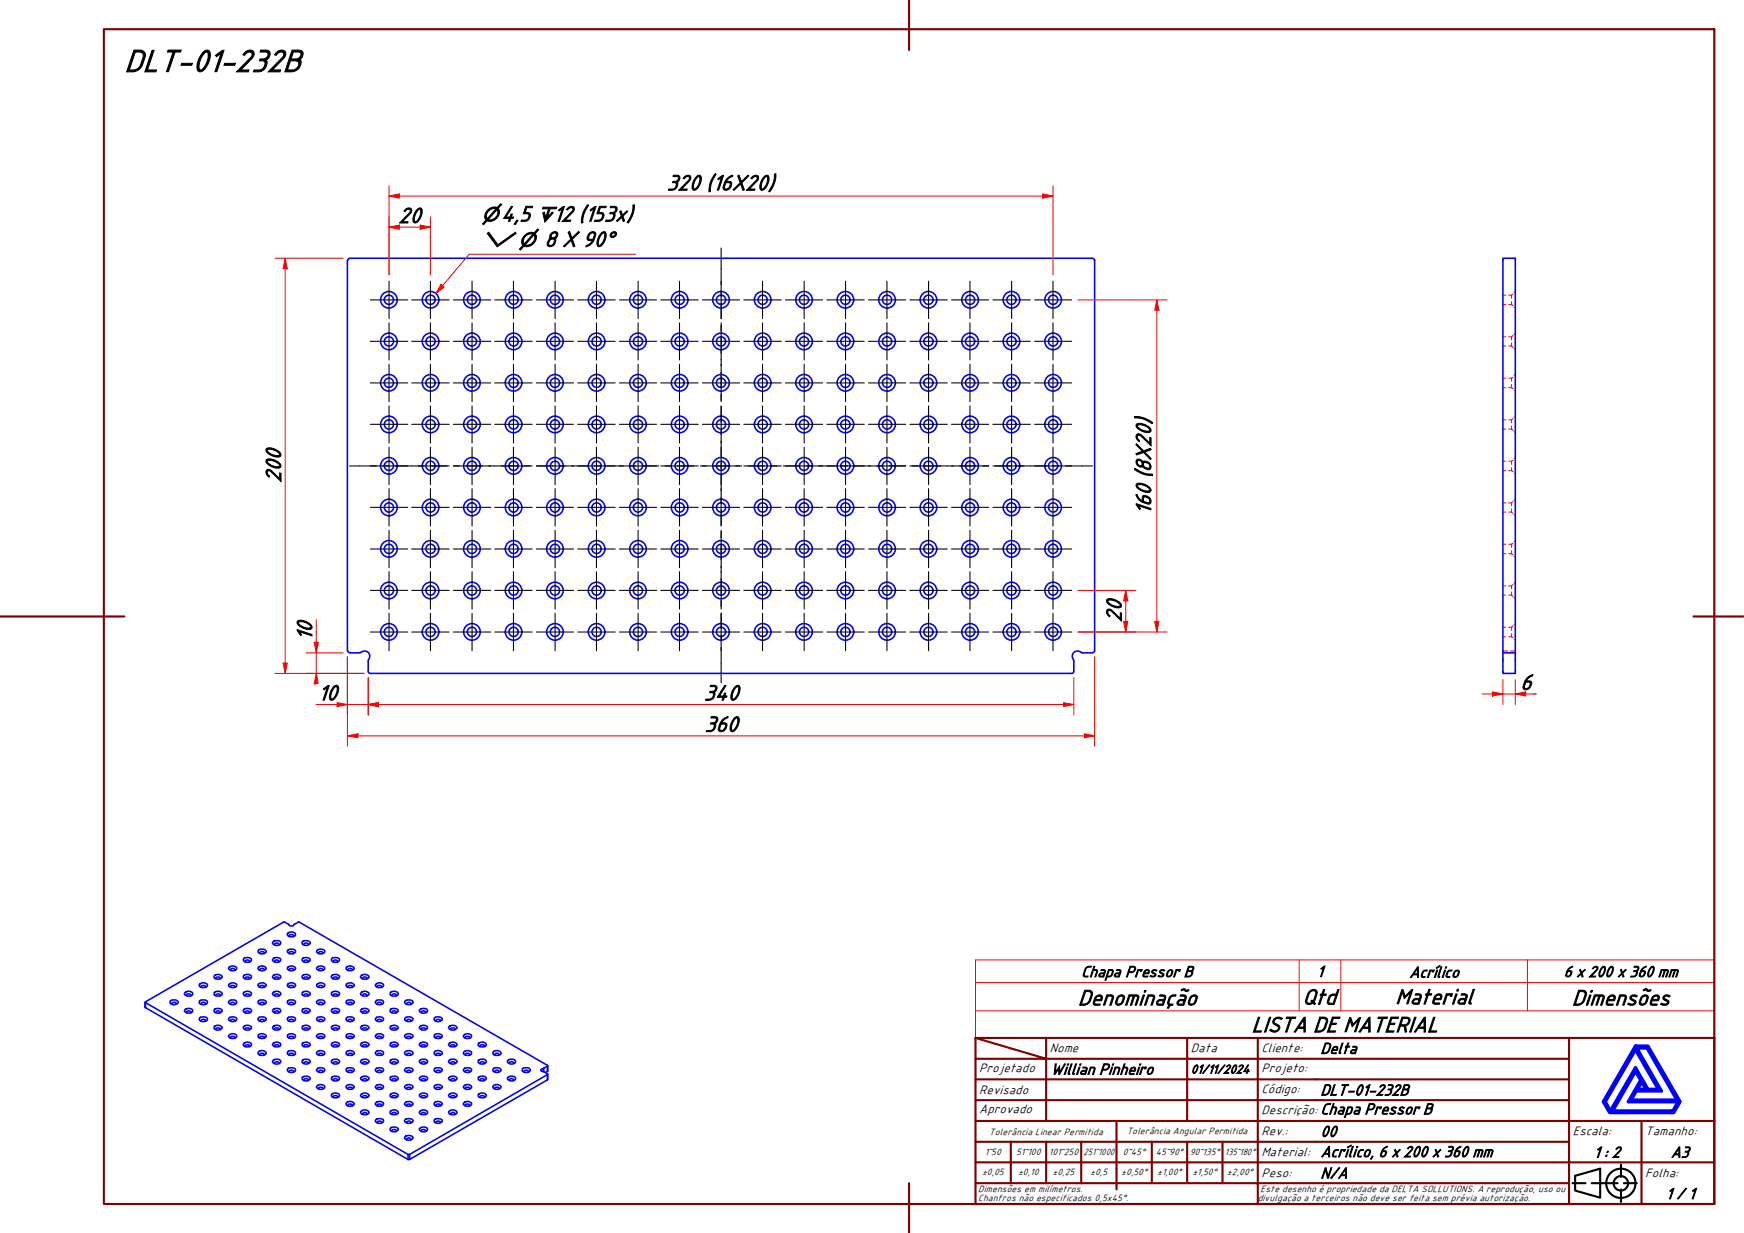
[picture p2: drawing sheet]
<svg xmlns="http://www.w3.org/2000/svg" width="420mm" height="297mm" viewBox="0 0 420 297" stroke-linecap="round" stroke-linejoin="round" font-family="sans-serif">
<defs><g id="words">
<text font-size="8.1" x="30" y="17.2">DLT-01-232B</text>
<g font-size="5.6">
<text x="160.6" y="45.8">320 (16X20)</text>
<text x="96" y="53.6">20</text>
<text x="120.8" y="53.3">4,5</text>
<text x="133.3" y="53.3">12 (153x)</text>
<text x="131.2" y="59.4">8 X 90°</text>
<text x="67.6" y="116.3" transform="rotate(-90 67.6 116.3)">200</text>
<text x="277.2" y="124" transform="rotate(-90 277.2 124)">160 (8X20)</text>
<text x="270.1" y="149.9" transform="rotate(-90 270.1 149.9)">20</text>
<text x="75.1" y="154.4" transform="rotate(-90 75.1 154.4)">10</text>
<text x="366.3" y="166.1">6</text>
<text x="76.6" y="168.6">10</text>
<text x="169.5" y="168.6">340</text>
<text x="169.7" y="176.2">360</text>
<text x="259.7" y="242.1">Denominação</text>
<text x="313.8" y="241.9">Qtd</text>
<text x="336.2" y="241.9">Material</text>
<text x="378.7" y="242.1">Dimensões</text>
<text x="301.6" y="248.6">LISTA DE MATERIAL</text>
</g>
<g font-size="4.8">
<text x="116.1" y="53.3">⌀</text>
<text x="129.3" y="53.3">↧</text>
<text x="116.1" y="59.4">⌵ ⌀</text>
</g>
<g font-size="4">
<text x="260.5" y="235.3">Chapa Pressor B</text>
<text x="317.3" y="235.3">1</text>
<text x="339.5" y="235.4">Acrílico</text>
<text x="376.7" y="235.3">6 x 200 x 360 mm</text>
<text x="318.1" y="253.8">Delta</text>
<text x="253.1" y="258.8">Willian Pinheiro</text>
<text x="318.1" y="263.8">DLT-01-232B</text>
<text x="318.1" y="268.4">Chapa Pressor B</text>
<text x="318.1" y="273.8">00</text>
<text x="318.1" y="278.7">Acrílico, 6 x 200 x 360 mm</text>
<text x="384" y="278.8">1 : 2</text>
<text x="402.5" y="278.8">A3</text>
<text x="318.1" y="283.8">N/A</text>
<text x="401.4" y="288.8">1 / 1</text>
</g>
<g font-size="3.2">
<text x="252.9" y="253.5">Nome</text>
<text x="286.9" y="253.5">Data</text>
<text x="303.9" y="253.5">Cliente:</text>
<text x="235.9" y="263.6">Revisado</text>
<text x="235.9" y="258.2">Projetado</text>
<text x="286.9" y="258.6">01/11/2024</text>
<text x="303.9" y="263.3">Código:</text>
<text x="303.9" y="258.2">Projeto:</text>
<text x="235.9" y="268.2">Aprovado</text>
<text x="303.9" y="268.5">Descrição:</text>
<text x="303.9" y="273.5">Rev.:</text>
<text x="378.9" y="273.5">Escala:</text>
<text x="396.4" y="273.5">Tamanho:</text>
<text x="303.9" y="278.6">Material:</text>
<text x="303.9" y="283.6">Peso:</text>
<text x="396.4" y="283.6">Folha:</text>
</g>
<g font-size="2.4">
<text x="238.3" y="273.4">Tolerância Linear Permitida</text>
<text x="271.5" y="273.2">Tolerância Angular Permitida</text>
<text x="237.3" y="278.3">1~50</text>
<text x="244.8" y="278.3">51~100</text>
<text x="252.7" y="278.3">101~250</text>
<text x="261" y="278.3">251~1000</text>
<text x="270.5" y="278.3">0~45°</text>
<text x="278.4" y="278.3">45~90°</text>
<text x="286.6" y="278.3">90~135°</text>
<text x="295.1" y="278.3">135~180°</text>
<text x="235.6" y="287.1">Dimensões em milímetros.</text>
<text x="236.6" y="283.1">±0,05</text>
<text x="245.3" y="283.1">±0,10</text>
<text x="253.6" y="283.1">±0,25</text>
<text x="262.6" y="283.1">±0,5</text>
<text x="270.1" y="283.1">±0,50°</text>
<text x="278.8" y="283.1">±1,00°</text>
<text x="287.3" y="283.1">±1,50°</text>
<text x="295.6" y="283.1">±2,00°</text>
<text x="303.7" y="287.1">Este desenho é propriedade da DELTA SOLLUTIONS. A reprodução, uso ou</text>
<text x="235.6" y="289.2">Chanfros não especificados 0,5x45°.</text>
<text x="303" y="289.2">divulgação a terceiros não deve ser feita sem prévia autorização.</text>
</g>
</g></defs>
<!-- layer: Visible (ABNT) -->
<g fill="none" stroke="#00f" stroke-width=".38">
<path d="M83.7 62.7v94.1M84.2 62.2h179M84.2 62.3l-.4 .2v.3M263.2 62.3h.3l.2 .5M263.7 62.7v94.1M83.8 156.7v.3l.4 .2M84.2 157.3h2.5M87 157.1l-.3 .1M87.1 157.1a1.24 1.24 0 0 1 1.6 .1 1.24 1.24 0 0 1 .1 1.7M88.7 159.2v2.5M88.8 158.9l-.1 .3M258.6 158.9l.1 .3"/>
<path d="M258.7 159.2v2.5M260.4 157.1a1.24 1.24 0 0 0-1.7 .1 1.24 1.24 0 0 0-.1 1.7M260.4 157.1l.3 .1M260.7 157.3h2.5M263.7 156.7l-.2 .4-.3 .1M362.1 157.3v4.9h3v-100h-3v95.1h3M88.7 161.8l.1 .2 .4 .2h169h.3l.2-.4M44.6 239.1a1.23 1.23 0 0 1 1.8 .2 1.02 1.02 0 0 1-1.6 .5 .4 .4 0 0 1-.3-.3 .4 .4 0 0 1 .1-.4zM45 239.9a.51 .51 0 0 1 .5-.5 .51 .51 0 0 1 .5 .5M48.1 237.1a1.29 1.29 0 0 1 1.9 .2 1.13 1.13 0 0 1-1.9 .3zM48.5 237.9v-.2a.62 .62 0 0 1 1 0v.2M51.6 235.1a1.16 1.16 0 0 1 1.9 .3 1.29 1.29 0 0 1-1.9 0z"/>
<path d="M51.6 239.1a1.16 1.16 0 0 1 1.9 .4 1.29 1.29 0 0 1-1.9 0zM52 235.8a.51 .51 0 0 1 .5-.4 .51 .51 0 0 1 .5 .4M52 239.9a.51 .51 0 0 1 .5-.5 .51 .51 0 0 1 .5 .5M55.2 233a1.14 1.14 0 0 1 1.8 .3 1.12 1.12 0 0 1-1.9-.1zM55.2 237.1a1.23 1.23 0 0 1 1.8 .2 1.09 1.09 0 0 1-1.8 .3l-.1-.1zM55.6 233.8a.51 .51 0 0 1 .5-.5 .51 .51 0 0 1 .5 .5M55.6 237.9a.51 .51 0 0 1 .5-.5 .51 .51 0 0 1 .5 .5M58.9 230.8a1.14 1.14 0 0 1 1.7 .5 1.1 1.1 0 0 1-1.1 .5 1.1 1.1 0 0 1-.9-.7zM58.9 234.9a1.06 1.06 0 0 1 1.7 .5 1.29 1.29 0 0 1-2 0zM58.9 239a1.06 1.06 0 0 1 1.7 .5 1.29 1.29 0 0 1-2 0zM59.1 231.8v-.2a.55 .55 0 0 1 .5-.3 .55 .55 0 0 1 .5 .5M59.1 235.8v-.1a.58 .58 0 0 1 .5-.3 .58 .58 0 0 1 .5 .4"/>
<path d="M59.1 239.9v-.1a.58 .58 0 0 1 .5-.4 .58 .58 0 0 1 .5 .5M62.2 229a1.19 1.19 0 0 1 1.9 .3 1.19 1.19 0 0 1-1.9 0zM62.2 233a1.19 1.19 0 0 1 1.9 .3 1.12 1.12 0 0 1-1.9-.1zM62.2 237.1a1.16 1.16 0 0 1 1.9 .4 1.29 1.29 0 0 1-1.9 0zM62.6 229.7a.51 .51 0 0 1 .5-.5 .51 .51 0 0 1 .5 .5M62.6 233.8a.51 .51 0 0 1 .5-.5 .51 .51 0 0 1 .5 .5M62.6 237.9a.56 .56 0 0 1 .5-.5 .56 .56 0 0 1 .6 .3l-.1 .2M65.8 226.9a1.37 1.37 0 0 1 1.8 .2 1.06 1.06 0 0 1-1.8 .3l-.1-.1zM65.8 235.1a1.23 1.23 0 0 1 1.8 .2 1.09 1.09 0 0 1-1.8 .3l-.1-.2zM65.8 239.1a1.23 1.23 0 0 1 1.8 .2 1.02 1.02 0 0 1-1.6 .5 .4 .4 0 0 1-.3-.3 .4 .4 0 0 1 .1-.4zM66 230.8a1.1 1.1 0 0 1 1.6 .5 1.1 1.1 0 0 1-1 .5 1.1 1.1 0 0 1-.9-.7zM66.2 227.6a.51 .51 0 0 1 .5-.4 .51 .51 0 0 1 .5 .4"/>
<path d="M66.2 231.8a.51 .51 0 0 1 .5-.5 .51 .51 0 0 1 .5 .5M66.2 235.8a.51 .51 0 0 1 .5-.4 .51 .51 0 0 1 .5 .4M66.2 239.9a.51 .51 0 0 1 .5-.5 .51 .51 0 0 1 .5 .5M69.5 224.7a1.06 1.06 0 0 1 1.7 .5 1.29 1.29 0 0 1-2 0zM69.5 228.8a1.14 1.14 0 0 1 1.7 .5 1.1 1.1 0 0 1-1.1 .5 1.1 1.1 0 0 1-.9-.7zM69.5 232.9a1.09 1.09 0 0 1 1.7 .4 1.12 1.12 0 0 1-2-.1zM69.5 237a1.06 1.06 0 0 1 1.7 .5 1.29 1.29 0 0 1-2 0zM69.7 225.6v-.1a.58 .58 0 0 1 .5-.3 .58 .58 0 0 1 .5 .4M69.7 229.7v-.1a.55 .55 0 0 1 .6-.4 .55 .55 0 0 1 .4 .5M69.7 233.8v-.1a.55 .55 0 0 1 .6-.4 .55 .55 0 0 1 .4 .5M69.7 237.9v-.2a.58 .58 0 0 1 .5-.3 .58 .58 0 0 1 .5 .5M72.8 226.9a1.44 1.44 0 0 1 1.9 .2 1.1 1.1 0 0 1-.9 .7 1.1 1.1 0 0 1-1-.5z"/>
<path d="M72.8 235.1a1.16 1.16 0 0 1 1.9 .3 1.29 1.29 0 0 1-1.9 0zM72.8 239.1a1.16 1.16 0 0 1 1.9 .4 1.29 1.29 0 0 1-1.9 0zM73 230.8a1.2 1.2 0 0 1 1.7 .5 1.19 1.19 0 0 1-1.9 0zM73.2 227.6a.56 .56 0 0 1 .5-.5 .56 .56 0 0 1 .6 .4l-.1 .1M73.2 231.8a.51 .51 0 0 1 .5-.5 .51 .51 0 0 1 .5 .5M73.2 235.8a.56 .56 0 0 1 .5-.5 .56 .56 0 0 1 .6 .4l-.1 .1M73.2 239.9a.56 .56 0 0 1 .5-.5 .56 .56 0 0 1 .6 .4l-.1 .1M76.4 229a1.29 1.29 0 0 1 1.8 .1 1.06 1.06 0 0 1-1.8 .4l-.1-.2zM76.4 233a1.14 1.14 0 0 1 1.8 .3 1.12 1.12 0 0 1-1.9-.1zM76.4 237.1a1.23 1.23 0 0 1 1.8 .2 1.09 1.09 0 0 1-1.8 .3l-.1-.1zM76.8 229.7a.51 .51 0 0 1 .5-.5 .51 .51 0 0 1 .5 .5M76.8 233.8a.51 .51 0 0 1 .5-.5 .51 .51 0 0 1 .5 .5"/>
<path d="M76.8 237.9a.51 .51 0 0 1 .5-.5 .51 .51 0 0 1 .5 .5M80.1 230.8a1.14 1.14 0 0 1 1.7 .5 1.1 1.1 0 0 1-1.1 .5 1.1 1.1 0 0 1-.9-.7zM80.1 234.9a1.06 1.06 0 0 1 1.7 .5 1.29 1.29 0 0 1-2 0zM80.1 239a1.06 1.06 0 0 1 1.7 .5 1.29 1.29 0 0 1-2 0zM80.3 231.8v-.2a.55 .55 0 0 1 .6-.3 .55 .55 0 0 1 .4 .5M80.3 235.8v-.1a.58 .58 0 0 1 .5-.3 .58 .58 0 0 1 .5 .4M80.3 239.9v-.1a.58 .58 0 0 1 .5-.4 .58 .58 0 0 1 .5 .5M83.4 233a1.19 1.19 0 0 1 1.9 .3 1.12 1.12 0 0 1-1.9-.1zM83.4 237.1a1.16 1.16 0 0 1 1.9 .4 1.29 1.29 0 0 1-1.9 0zM83.8 233.8a.51 .51 0 0 1 .5-.5 .51 .51 0 0 1 .5 .5M83.8 237.9a.56 .56 0 0 1 .5-.5 .56 .56 0 0 1 .6 .3l-.1 .2M87 235.1a1.18 1.18 0 0 1 1.9 .3 1.21 1.21 0 0 1-2-.1z"/>
<path d="M87 239.1a1.18 1.18 0 0 1 1.9 .4 1.21 1.21 0 0 1-2-.2zM87.4 235.8a.51 .51 0 0 1 .5-.4 .51 .51 0 0 1 .5 .4M87.4 239.9a.51 .51 0 0 1 .5-.5 .51 .51 0 0 1 .5 .5M90.6 237.1a1.23 1.23 0 0 1 1.8 .2 1.09 1.09 0 0 1-1.8 .3l-.2-.1zM90.9 237.9v-.2a.58 .58 0 0 1 .6-.3 .58 .58 0 0 1 .4 .5M94 239.1a1.16 1.16 0 0 1 1.9 .4 1.29 1.29 0 0 1-1.9 0zM94.4 239.9a.56 .56 0 0 1 .5-.5 .56 .56 0 0 1 .6 .4l-.1 .1M34.9 241.5l.2 1.2M35.1 241.5v-.2l33.2-19.1 .2-.1 1 .6a.77 .77 0 0 0 .7 .4 .77 .77 0 0 0 .7-.4l1-.6 .2 .1 59.8 34.5v.1M35.1 241.5v1.2M35.1 241.5l63.2 36.6M35.1 242.7l63.2 36.6"/>
<path d="M41 241.2a1.44 1.44 0 0 1 1.9 .1 1.1 1.1 0 0 1-.9 .8 1.1 1.1 0 0 1-1-.6zM41.4 241.9a.51 .51 0 0 1 .5-.4 .51 .51 0 0 1 .5 .4M44.4 243.4a1.29 1.29 0 0 1 2 0 1.06 1.06 0 0 1-1.8 .4zM45 244a.51 .51 0 0 1 .5-.5 .51 .51 0 0 1 .5 .5M48.1 241.2a1.44 1.44 0 0 1 1.9 .1 1.1 1.1 0 0 1-1.9 .4zM48.3 245.1a1.14 1.14 0 0 1 1.7 .5 1.19 1.19 0 0 1-2 0zM48.5 241.9v-.1a.62 .62 0 0 1 1 0v.1M48.5 246v-.1a.52 .52 0 0 1 .5-.4 .52 .52 0 0 1 .5 .5M51.6 243.3a1.19 1.19 0 0 1 1.9 .3 1.19 1.19 0 0 1-1.9 0zM51.6 247.3a1.19 1.19 0 0 1 1.9 .3 1.12 1.12 0 0 1-1.9-.1zM52 244a.51 .51 0 0 1 .5-.5 .51 .51 0 0 1 .5 .5M52 248.1a.51 .51 0 0 1 .5-.5 .51 .51 0 0 1 .5 .5"/>
<path d="M55.1 245.4a1.29 1.29 0 0 1 1.9 0 1.06 1.06 0 0 1-1.8 .4zM55.2 241.2a1.37 1.37 0 0 1 1.8 .1 1.06 1.06 0 0 1-1.8 .4l-.1-.2zM55.2 249.4a1.23 1.23 0 0 1 1.8 .1 1.09 1.09 0 0 1-1.8 .4l-.1-.2zM55.6 241.9a.51 .51 0 0 1 .5-.4 .51 .51 0 0 1 .5 .4M55.6 246a.51 .51 0 0 1 .5-.5 .51 .51 0 0 1 .5 .5M55.6 250.1a.51 .51 0 0 1 .5-.4 .51 .51 0 0 1 .5 .4M58.9 243.1a1.14 1.14 0 0 1 1.7 .5 1.1 1.1 0 0 1-1.1 .5 1.1 1.1 0 0 1-.9-.7zM58.9 247.2a1.09 1.09 0 0 1 1.7 .4 1.12 1.12 0 0 1-2-.1zM58.9 251.3a1.06 1.06 0 0 1 1.7 .5 1.29 1.29 0 0 1-2 0zM59.1 244v-.1a.55 .55 0 0 1 .5-.4 .55 .55 0 0 1 .5 .5M59.1 248.1v-.1a.58 .58 0 0 1 .5-.4 .58 .58 0 0 1 .5 .5M59.1 252.1v-.1a.58 .58 0 0 1 .5-.3 .58 .58 0 0 1 .5 .4"/>
<path d="M62.2 241.2a1.44 1.44 0 0 1 1.9 .1 1.1 1.1 0 0 1-.9 .8 1.1 1.1 0 0 1-1-.6zM62.2 249.4a1.16 1.16 0 0 1 1.9 .3 1.29 1.29 0 0 1-1.9 0zM62.2 253.4a1.16 1.16 0 0 1 1.9 .4 1.29 1.29 0 0 1-1.9 0zM62.4 245.1a1.2 1.2 0 0 1 1.7 .5 1.19 1.19 0 0 1-1.9 0zM62.6 241.9a.56 .56 0 0 1 .5-.5 .56 .56 0 0 1 .6 .4l-.1 .1M62.6 246a.51 .51 0 0 1 .5-.5 .51 .51 0 0 1 .5 .5M62.6 250.1a.56 .56 0 0 1 .5-.5 .56 .56 0 0 1 .6 .4l-.1 .1M62.6 254.2a.56 .56 0 0 1 .5-.5 .56 .56 0 0 1 .6 .3l-.1 .2M65.7 243.4a1.29 1.29 0 0 1 1.9 0 1.06 1.06 0 0 1-1.8 .4zM65.8 247.3a1.14 1.14 0 0 1 1.8 .3 1.12 1.12 0 0 1-1.9-.1zM65.8 251.4a1.23 1.23 0 0 1 1.8 .2 1.09 1.09 0 0 1-1.8 .3l-.1-.1zM65.8 255.4a1.37 1.37 0 0 1 1.8 .2 1.06 1.06 0 0 1-1.8 .4l-.1-.2z"/>
<path d="M66.2 244a.51 .51 0 0 1 .5-.5 .51 .51 0 0 1 .5 .5M66.2 248.1a.51 .51 0 0 1 .5-.5 .51 .51 0 0 1 .5 .5M66.2 252.1a.51 .51 0 0 1 .5-.4 .51 .51 0 0 1 .5 .4M66.2 256.2a.51 .51 0 0 1 .5-.4 .51 .51 0 0 1 .5 .4M69.3 253.4a1.23 1.23 0 0 1 1.9 .2 .8 .8 0 0 1-1.2 .6l-.5-.1a.42 .42 0 0 1-.2-.7zM69.5 241l.9-.1a.61 .61 0 0 1 .8 .6 .61 .61 0 0 1-.8 .5 .68 .68 0 0 1-.9-.1 .68 .68 0 0 1 0-.9zM69.5 245.1a1.14 1.14 0 0 1 1.7 .5 1.1 1.1 0 0 1-1.1 .5 1.1 1.1 0 0 1-.9-.7zM69.5 249.2a1.06 1.06 0 0 1 1.7 .5 1.29 1.29 0 0 1-2 0zM69.5 257.4a1.14 1.14 0 0 1 1.7 .5 1.1 1.1 0 0 1-1.1 .5 1.1 1.1 0 0 1-.9-.7zM69.7 241.9v-.1a.58 .58 0 0 1 .5-.3 .58 .58 0 0 1 .5 .4M69.7 246v-.1a.55 .55 0 0 1 .6-.4 .55 .55 0 0 1 .4 .5M69.7 250.1v-.1a.58 .58 0 0 1 .5-.3 .58 .58 0 0 1 .5 .4"/>
<path d="M69.7 254.2v-.2a.58 .58 0 0 1 .5-.3 .58 .58 0 0 1 .5 .5M69.7 258.3v-.1a.55 .55 0 0 1 .6-.4 .55 .55 0 0 1 .4 .5M72.8 247.3a1.19 1.19 0 0 1 1.9 .3 1.12 1.12 0 0 1-1.9-.1zM72.8 251.4a1.16 1.16 0 0 1 1.9 .4 1.29 1.29 0 0 1-1.9 0zM72.8 255.4a1.44 1.44 0 0 1 1.9 .2 1.1 1.1 0 0 1-.9 .7 1.1 1.1 0 0 1-1-.5zM73 243.1a1.2 1.2 0 0 1 1.7 .5 1.19 1.19 0 0 1-1.9 0zM73 259.4a1.2 1.2 0 0 1 1.7 .5 1.19 1.19 0 0 1-1.9 0zM73.2 244a.51 .51 0 0 1 .5-.5 .51 .51 0 0 1 .5 .5M73.2 248.1a.56 .56 0 0 1 .5-.5 .56 .56 0 0 1 .6 .4l-.1 .1M73.2 252.1a.56 .56 0 0 1 .5-.4 .56 .56 0 0 1 .6 .3l-.1 .1M73.2 256.2a.58 .58 0 0 1 .5-.4 .58 .58 0 0 1 .6 .3l-.1 .1M76.4 241.2a1.37 1.37 0 0 1 1.8 .1 1.06 1.06 0 0 1-1.8 .4l-.1-.2z"/>
<path d="M76.4 249.4a1.23 1.23 0 0 1 1.8 .1 1.09 1.09 0 0 1-1.8 .4l-.1-.2zM76.4 253.4a1.23 1.23 0 0 1 1.8 .2 1.02 1.02 0 0 1-1.6 .5 .4 .4 0 0 1-.3-.3 .4 .4 0 0 1 .1-.4zM76.4 257.5a1.29 1.29 0 0 1 1.8 .2 1.06 1.06 0 0 1-1.8 .3l-.1-.1zM76.6 245.1a1.1 1.1 0 0 1 1.6 .5 1.1 1.1 0 0 1-1 .5 1.1 1.1 0 0 1-.9-.7zM76.8 241.9a.51 .51 0 0 1 .5-.4 .51 .51 0 0 1 .5 .4M76.8 246a.51 .51 0 0 1 .5-.5 .51 .51 0 0 1 .5 .5M76.8 250.1a.51 .51 0 0 1 .5-.4 .51 .51 0 0 1 .5 .4M76.8 254.2a.51 .51 0 0 1 .5-.5 .51 .51 0 0 1 .5 .5M76.8 258.3a.51 .51 0 0 1 .5-.5 .51 .51 0 0 1 .5 .5M79.9 247.3a1.14 1.14 0 0 1 1.9 .3 1.12 1.12 0 0 1-2-.1zM79.9 255.4a1.37 1.37 0 0 1 1.9 .2 1.06 1.06 0 0 1-1.9 .4l-.1-.2zM80.1 243.1a1.14 1.14 0 0 1 1.7 .5 1.1 1.1 0 0 1-1.1 .5 1.1 1.1 0 0 1-.9-.7z"/>
<path d="M80.1 251.3a1.06 1.06 0 0 1 1.7 .5 1.29 1.29 0 0 1-2 0zM80.1 259.4a1.14 1.14 0 0 1 1.7 .5 1.1 1.1 0 0 1-1.1 .5 1.1 1.1 0 0 1-.9-.7zM80.3 244v-.1a.55 .55 0 0 1 .6-.4 .55 .55 0 0 1 .4 .5M80.3 248.1v-.1a.58 .58 0 0 1 .5-.4 .58 .58 0 0 1 .5 .5M80.3 252.1v-.1a.58 .58 0 0 1 .5-.3 .58 .58 0 0 1 .5 .4M80.3 256.2v-.1a.58 .58 0 0 1 .5-.3 .58 .58 0 0 1 .5 .4M83.4 241.2a1.44 1.44 0 0 1 1.9 .1 1.1 1.1 0 0 1-.9 .8 1.1 1.1 0 0 1-1-.6zM83.4 249.4a1.16 1.16 0 0 1 1.9 .3 1.29 1.29 0 0 1-1.9 0zM83.4 253.4a1.16 1.16 0 0 1 1.9 .4 1.29 1.29 0 0 1-1.9 0zM83.6 245.1a1.2 1.2 0 0 1 1.7 .5 1.19 1.19 0 0 1-1.9 0zM83.6 257.4a1.2 1.2 0 0 1 1.7 .5 1.19 1.19 0 0 1-1.9 0zM83.8 241.9a.56 .56 0 0 1 .5-.5 .56 .56 0 0 1 .6 .4l-.1 .1"/>
<path d="M83.8 246a.51 .51 0 0 1 .5-.5 .51 .51 0 0 1 .5 .5M83.8 250.1a.56 .56 0 0 1 .5-.5 .56 .56 0 0 1 .6 .4l-.1 .1M83.8 254.2a.56 .56 0 0 1 .5-.5 .56 .56 0 0 1 .6 .3l-.1 .2M83.8 258.3a.51 .51 0 0 1 .5-.5 .51 .51 0 0 1 .5 .5M87 247.3a1.21 1.21 0 0 1 1.9 .3 1.17 1.17 0 0 1-2-.1zM87 251.4a1.18 1.18 0 0 1 1.9 .4 1.21 1.21 0 0 1-2-.2zM87 255.4a1.47 1.47 0 0 1 1.9 .2 1.08 1.08 0 0 1-1 .7 1.08 1.08 0 0 1-1-.7zM87.2 243.1a1.2 1.2 0 0 1 1.7 .5 1.14 1.14 0 0 1-1.1 .5 1.14 1.14 0 0 1-.9-.7zM87.2 259.4a1.2 1.2 0 0 1 1.7 .5 1.14 1.14 0 0 1-1.1 .5 1.14 1.14 0 0 1-.9-.7zM87.4 244a.51 .51 0 0 1 .5-.5 .51 .51 0 0 1 .5 .5M87.4 248.1a.51 .51 0 0 1 .5-.5 .51 .51 0 0 1 .5 .5M87.4 252.1a.51 .51 0 0 1 .5-.4 .51 .51 0 0 1 .5 .4"/>
<path d="M87.4 256.2a.51 .51 0 0 1 .5-.4 .51 .51 0 0 1 .5 .4M90.6 241.2a1.37 1.37 0 0 1 1.8 .1 1.06 1.06 0 0 1-1.8 .4l-.2-.2zM90.6 249.4a1.23 1.23 0 0 1 1.8 .1 1.09 1.09 0 0 1-1.8 .4l-.2-.2zM90.6 253.4a1.23 1.23 0 0 1 1.8 .2 1.02 1.02 0 0 1-1.7 .5 .4 .4 0 0 1-.3-.3 .4 .4 0 0 1 .2-.4zM90.6 257.5a1.29 1.29 0 0 1 1.8 .2 1.06 1.06 0 0 1-1.8 .3l-.2-.1zM90.7 245.1a1.1 1.1 0 0 1 1.7 .5 1.1 1.1 0 0 1-1.1 .5 1.1 1.1 0 0 1-.9-.7zM90.9 241.9v-.1a.58 .58 0 0 1 .6-.3 .58 .58 0 0 1 .4 .4M90.9 246v-.1a.55 .55 0 0 1 .6-.4 .55 .55 0 0 1 .4 .5M90.9 250.1v-.1a.58 .58 0 0 1 .6-.3 .58 .58 0 0 1 .4 .4M90.9 254.2v-.2a.58 .58 0 0 1 .6-.3 .58 .58 0 0 1 .4 .5M90.9 258.3v-.1a.55 .55 0 0 1 .6-.4 .55 .55 0 0 1 .4 .5M94 243.3a1.19 1.19 0 0 1 1.9 .3 1.19 1.19 0 0 1-1.9 0z"/>
<path d="M94 247.3a1.19 1.19 0 0 1 1.9 .3 1.12 1.12 0 0 1-1.9-.1zM94 251.4a1.16 1.16 0 0 1 1.9 .4 1.29 1.29 0 0 1-1.9 0zM94 255.4a1.44 1.44 0 0 1 1.9 .2 1.1 1.1 0 0 1-.9 .7 1.1 1.1 0 0 1-1-.5zM94 259.6a1.19 1.19 0 0 1 1.9 .3 1.19 1.19 0 0 1-1.9 0zM94.4 244a.51 .51 0 0 1 .5-.5 .51 .51 0 0 1 .5 .5M94.4 248.1a.56 .56 0 0 1 .5-.5 .56 .56 0 0 1 .6 .4l-.1 .1M94.4 252.1a.56 .56 0 0 1 .5-.4 .56 .56 0 0 1 .6 .3l-.1 .1M94.4 256.2a.58 .58 0 0 1 .5-.4 .58 .58 0 0 1 .6 .3l-.1 .1M97.5 245.4a1.22 1.22 0 0 1 2 .2 1.15 1.15 0 0 1-2-.2zM97.5 257.7a1.22 1.22 0 0 1 2 .2 1.15 1.15 0 0 1-2-.2zM97.6 241.2a1.47 1.47 0 0 1 1.9 .1 1.08 1.08 0 0 1-1 .8 1.08 1.08 0 0 1-1-.8zM97.6 249.4a1.18 1.18 0 0 1 1.9 .3 1.22 1.22 0 0 1-2-.2z"/>
<path d="M97.6 253.4a1.18 1.18 0 0 1 1.9 .4 1.37 1.37 0 0 1-2 0zM98 241.9a.51 .51 0 0 1 .5-.4 .51 .51 0 0 1 .5 .4M98 246a.51 .51 0 0 1 .5-.5 .51 .51 0 0 1 .5 .5M98 250.1a.51 .51 0 0 1 .5-.4 .51 .51 0 0 1 .5 .4M98 254.2a.51 .51 0 0 1 .5-.5 .51 .51 0 0 1 .5 .5M98 258.3a.51 .51 0 0 1 .5-.5 .51 .51 0 0 1 .5 .5M101.2 243.3a1.29 1.29 0 0 1 1.8 .1 1.06 1.06 0 0 1-1.8 .4l-.2-.2zM101.2 247.3a1.14 1.14 0 0 1 1.8 .3 1.12 1.12 0 0 1-2-.1zM101.2 251.4a1.23 1.23 0 0 1 1.8 .2 1.09 1.09 0 0 1-1.8 .3l-.2-.1zM101.2 255.4a1.37 1.37 0 0 1 1.8 .2 1.06 1.06 0 0 1-1.8 .4l-.2-.2zM101.2 259.6a1.29 1.29 0 0 1 1.8 .1 1.06 1.06 0 0 1-1.8 .4l-.2-.2zM101.5 244v-.1a.55 .55 0 0 1 .6-.4 .55 .55 0 0 1 .5 .5"/>
<path d="M101.5 248.1v-.1a.58 .58 0 0 1 .6-.4 .58 .58 0 0 1 .5 .5M101.5 252.1v-.1a.58 .58 0 0 1 .6-.3 .58 .58 0 0 1 .5 .4M101.5 256.2v-.1a.58 .58 0 0 1 .6-.3 .58 .58 0 0 1 .5 .4M104.6 249.4a1.16 1.16 0 0 1 2 .3 1.29 1.29 0 0 1-2 0zM104.6 253.4a1.16 1.16 0 0 1 2 .4 1.29 1.29 0 0 1-2 0zM104.8 245.1a1.2 1.2 0 0 1 1.8 .5 1.19 1.19 0 0 1-2 0zM104.8 257.4a1.2 1.2 0 0 1 1.8 .5 1.19 1.19 0 0 1-2 0zM105 246a.51 .51 0 0 1 .5-.5 .51 .51 0 0 1 .5 .5M105 250.1a.56 .56 0 0 1 .5-.5 .56 .56 0 0 1 .6 .4l-.1 .1M105 254.2a.56 .56 0 0 1 .5-.5 .56 .56 0 0 1 .6 .3l-.1 .2M105 258.3a.51 .51 0 0 1 .5-.5 .51 .51 0 0 1 .5 .5M108.1 259.7a1.22 1.22 0 0 1 2 .2 1.15 1.15 0 0 1-2-.2z"/>
<path d="M108.2 247.3a1.21 1.21 0 0 1 1.9 .3 1.18 1.18 0 0 1-2-.1zM108.2 251.4a1.18 1.18 0 0 1 1.9 .4 1.22 1.22 0 0 1-2-.2zM108.2 255.4a1.47 1.47 0 0 1 1.9 .2 1.08 1.08 0 0 1-1 .7 1.08 1.08 0 0 1-1-.7zM108.6 248.1a.51 .51 0 0 1 .5-.5 .51 .51 0 0 1 .5 .5M108.6 252.1a.51 .51 0 0 1 .5-.4 .51 .51 0 0 1 .5 .4M108.6 256.2a.51 .51 0 0 1 .5-.4 .51 .51 0 0 1 .5 .4M111.8 249.4a1.23 1.23 0 0 1 1.8 .1 1.09 1.09 0 0 1-1.8 .4l-.2-.2zM111.8 253.4a1.23 1.23 0 0 1 1.8 .2 1.02 1.02 0 0 1-1.6 .5 .4 .4 0 0 1-.4-.3 .4 .4 0 0 1 .2-.4zM111.8 257.5a1.29 1.29 0 0 1 1.8 .2 1.06 1.06 0 0 1-1.8 .3l-.2-.1zM112.1 250.1v-.1a.58 .58 0 0 1 .6-.3 .58 .58 0 0 1 .5 .4M112.1 254.2v-.2a.58 .58 0 0 1 .6-.3 .58 .58 0 0 1 .5 .5M112.1 258.3v-.1a.55 .55 0 0 1 .6-.4 .55 .55 0 0 1 .5 .5"/>
<path d="M115.3 251.4a1.16 1.16 0 0 1 1.9 .4 1.29 1.29 0 0 1-2 0zM115.3 255.4a1.44 1.44 0 0 1 1.9 .2 1.1 1.1 0 0 1-1 .7 1.1 1.1 0 0 1-1-.5zM115.4 259.4a1.14 1.14 0 0 1 1.8 .5 1.19 1.19 0 0 1-2 0zM115.6 252.1a.56 .56 0 0 1 .5-.4 .56 .56 0 0 1 .6 .3l-.1 .1M115.6 256.2a.58 .58 0 0 1 .5-.4 .58 .58 0 0 1 .6 .3l-.1 .1M118.8 253.4a1.16 1.16 0 0 1 1.9 .4 1.29 1.29 0 0 1-2 0zM118.8 257.5a1.19 1.19 0 0 1 1.9 .4 1.19 1.19 0 0 1-2 0zM119.2 254.2a.51 .51 0 0 1 .5-.5 .51 .51 0 0 1 .5 .5M119.2 258.3a.51 .51 0 0 1 .5-.5 .51 .51 0 0 1 .5 .5M122.4 255.4a1.37 1.37 0 0 1 1.8 .2 1.06 1.06 0 0 1-1.8 .4l-.2-.2zM122.4 259.6a1.29 1.29 0 0 1 1.8 .1 1.06 1.06 0 0 1-1.8 .4l-.2-.2zM122.7 256.2v-.1a.58 .58 0 0 1 .6-.3 .58 .58 0 0 1 .5 .4"/>
<path d="M126 257.4a1.14 1.14 0 0 1 1.8 .5 1.19 1.19 0 0 1-2 0zM126.2 258.3a.51 .51 0 0 1 .5-.5 .51 .51 0 0 1 .6 .5M130.9 258.1l.1 .1M130.9 257.4l-.6 .3 .1 .3 .5 .1M130.9 257.4v.7M131 258.2l.9 .5v.2M131 257.4h-.1M131 257.4v.8M131.9 256.8v1.3M131.9 258.9v1.2M131.9 258.9l-33.2 19.2M131.9 256.8l-.9 .6"/>
<path d="M131.9 258.1l-.5 .3M132 258.8l-.1 1.3M132 256.8l-.1 1.3M73.2 260.3a.51 .51 0 0 1 .5-.5 .51 .51 0 0 1 .5 .5M76.4 261.6a1.14 1.14 0 0 1 1.8 .3 1.12 1.12 0 0 1-1.9-.1zM76.8 262.4a.51 .51 0 0 1 .5-.5 .51 .51 0 0 1 .5 .5M79.9 263.6a1.23 1.23 0 0 1 1.9 .2 1.09 1.09 0 0 1-1.9 .3l-.1-.1zM80.3 260.3v-.1a.55 .55 0 0 1 .6-.4 .55 .55 0 0 1 .4 .5M80.3 264.4v-.1a.58 .58 0 0 1 .5-.3 .58 .58 0 0 1 .5 .4M83.4 261.6a1.19 1.19 0 0 1 1.9 .3 1.12 1.12 0 0 1-1.9-.1zM83.4 265.7a1.16 1.16 0 0 1 1.9 .4 1.29 1.29 0 0 1-1.9 0zM83.8 262.4a.56 .56 0 0 1 .5-.5 .56 .56 0 0 1 .6 .3l-.1 .2"/>
<path d="M83.8 266.4a.56 .56 0 0 1 .5-.5 .56 .56 0 0 1 .6 .4l-.1 .1M87 263.6a1.18 1.18 0 0 1 1.9 .4 1.21 1.21 0 0 1-2-.2zM87 267.7a1.18 1.18 0 0 1 1.9 .4 1.21 1.21 0 0 1-2-.2zM87.4 260.3a.51 .51 0 0 1 .5-.5 .51 .51 0 0 1 .5 .5M87.4 264.4a.51 .51 0 0 1 .5-.4 .51 .51 0 0 1 .5 .4M87.4 268.5a.51 .51 0 0 1 .5-.5 .51 .51 0 0 1 .5 .5M90.6 261.6a1.14 1.14 0 0 1 1.8 .3 1.12 1.12 0 0 1-2-.1zM90.6 265.7a1.23 1.23 0 0 1 1.8 .2 1.09 1.09 0 0 1-1.8 .3l-.2-.1zM90.6 269.7a1.37 1.37 0 0 1 1.8 .2 1.06 1.06 0 0 1-1.8 .4l-.2-.2zM90.9 262.4v-.2a.58 .58 0 0 1 .6-.3 .58 .58 0 0 1 .4 .5M90.9 266.4v-.1a.58 .58 0 0 1 .6-.3 .58 .58 0 0 1 .4 .4M90.9 270.5v-.1a.58 .58 0 0 1 .6-.3 .58 .58 0 0 1 .4 .4"/>
<path d="M94 263.6a1.16 1.16 0 0 1 1.9 .4 1.29 1.29 0 0 1-1.9 0zM94 267.7a1.16 1.16 0 0 1 1.9 .4 1.29 1.29 0 0 1-1.9 0zM94 271.8a1.19 1.19 0 0 1 1.9 .3 1.19 1.19 0 0 1-1.9 0zM94.4 260.3a.51 .51 0 0 1 .5-.5 .51 .51 0 0 1 .5 .5M94.4 264.4a.56 .56 0 0 1 .5-.5 .56 .56 0 0 1 .6 .4l-.1 .1M94.4 268.5a.56 .56 0 0 1 .5-.5 .56 .56 0 0 1 .6 .3l-.1 .2M94.4 272.6a.51 .51 0 0 1 .5-.5 .51 .51 0 0 1 .5 .5M97.5 274a1.22 1.22 0 0 1 2 .2 1.15 1.15 0 0 1-2-.2zM97.6 261.6a1.21 1.21 0 0 1 1.9 .3 1.18 1.18 0 0 1-2-.1zM97.6 265.7a1.18 1.18 0 0 1 1.9 .4 1.22 1.22 0 0 1-2-.2zM97.6 269.7a1.47 1.47 0 0 1 1.9 .2 1.08 1.08 0 0 1-1 .7 1.08 1.08 0 0 1-1-.7zM98 262.4a.51 .51 0 0 1 .5-.5 .51 .51 0 0 1 .5 .5"/>
<path d="M98 266.4a.51 .51 0 0 1 .5-.4 .51 .51 0 0 1 .5 .4M98 270.5a.51 .51 0 0 1 .5-.4 .51 .51 0 0 1 .5 .4M98 274.6a.51 .51 0 0 1 .5-.5 .51 .51 0 0 1 .5 .5M98.3 278.1h.4M98.3 279.3h.4M98.3 278.1v1.2M98.7 278.1v1.2M101.2 263.6a1.23 1.23 0 0 1 1.8 .2 1.09 1.09 0 0 1-1.8 .3l-.2-.1zM101.2 267.7a1.23 1.23 0 0 1 1.8 .2 1.02 1.02 0 0 1-1.7 .5 .4 .4 0 0 1-.3-.3 .4 .4 0 0 1 .2-.4zM101.2 271.8a1.29 1.29 0 0 1 1.8 .2 1.06 1.06 0 0 1-1.8 .3l-.2-.2zM101.5 260.3v-.1a.55 .55 0 0 1 .6-.4 .55 .55 0 0 1 .5 .5M101.5 264.4v-.1a.58 .58 0 0 1 .6-.3 .58 .58 0 0 1 .5 .4"/>
<path d="M101.5 268.5v-.2a.58 .58 0 0 1 .6-.3 .58 .58 0 0 1 .5 .5M101.5 272.6v-.1a.55 .55 0 0 1 .6-.4 .55 .55 0 0 1 .5 .5M104.6 261.6a1.19 1.19 0 0 1 2 .3 1.12 1.12 0 0 1-2-.1zM104.6 265.7a1.16 1.16 0 0 1 2 .4 1.29 1.29 0 0 1-2 0zM104.6 269.7a1.44 1.44 0 0 1 2 .2 1.1 1.1 0 0 1-1 .7 1.1 1.1 0 0 1-1-.5zM105 262.4a.56 .56 0 0 1 .5-.5 .56 .56 0 0 1 .6 .3l-.1 .2M105 266.4a.56 .56 0 0 1 .5-.5 .56 .56 0 0 1 .6 .4l-.1 .1M105 270.5a.58 .58 0 0 1 .5-.4 .58 .58 0 0 1 .6 .3l-.1 .1M108.2 263.6a1.18 1.18 0 0 1 1.9 .4 1.22 1.22 0 0 1-2-.2zM108.2 267.7a1.18 1.18 0 0 1 1.9 .4 1.37 1.37 0 0 1-2 0zM108.6 260.3a.51 .51 0 0 1 .5-.5 .51 .51 0 0 1 .5 .5M108.6 264.4a.51 .51 0 0 1 .5-.4 .51 .51 0 0 1 .5 .4"/>
<path d="M108.6 268.5a.51 .51 0 0 1 .5-.5 .51 .51 0 0 1 .5 .5M111.8 261.6a1.14 1.14 0 0 1 1.8 .3 1.12 1.12 0 0 1-2-.1zM111.8 265.7a1.23 1.23 0 0 1 1.8 .2 1.09 1.09 0 0 1-1.8 .3l-.2-.1zM112.1 262.4v-.2a.58 .58 0 0 1 .6-.3 .58 .58 0 0 1 .5 .5M112.1 266.4v-.1a.58 .58 0 0 1 .6-.3 .58 .58 0 0 1 .5 .4M115.3 263.6a1.16 1.16 0 0 1 1.9 .4 1.29 1.29 0 0 1-2 0zM115.6 260.3a.51 .51 0 0 1 .5-.5 .51 .51 0 0 1 .5 .5M115.6 264.4a.56 .56 0 0 1 .5-.5 .56 .56 0 0 1 .6 .4l-.1 .1M118.8 261.6a1.19 1.19 0 0 1 1.9 .3 1.12 1.12 0 0 1-2-.1zM119.2 262.4a.51 .51 0 0 1 .5-.5 .51 .51 0 0 1 .5 .5M122.7 260.3v-.1a.55 .55 0 0 1 .6-.4 .55 .55 0 0 1 .5 .5M131.9 260.1l-33.2 19.2"/>
<circle cx="93.7" cy="72.2" r="2"/>
<circle cx="93.7" cy="72.2" r="1.11"/>
<circle cx="103.7" cy="72.2" r="2"/>
<circle cx="103.7" cy="72.2" r="1.11"/>
<circle cx="113.7" cy="72.2" r="2"/>
<circle cx="113.7" cy="72.2" r="1.11"/>
<circle cx="123.7" cy="72.2" r="2"/>
<circle cx="123.7" cy="72.2" r="1.11"/>
<circle cx="133.7" cy="72.2" r="2"/>
<circle cx="133.7" cy="72.2" r="1.11"/>
<circle cx="143.7" cy="72.2" r="2"/>
<circle cx="143.7" cy="72.2" r="1.11"/>
<circle cx="153.7" cy="72.2" r="2"/>
<circle cx="153.7" cy="72.2" r="1.11"/>
<circle cx="163.7" cy="72.2" r="2"/>
<circle cx="163.7" cy="72.2" r="1.11"/>
<circle cx="173.7" cy="72.2" r="2"/>
<circle cx="173.7" cy="72.2" r="1.11"/>
<circle cx="183.7" cy="72.2" r="2"/>
<circle cx="183.7" cy="72.2" r="1.11"/>
<circle cx="193.7" cy="72.2" r="2"/>
<circle cx="193.7" cy="72.2" r="1.11"/>
<circle cx="203.7" cy="72.2" r="2"/>
<circle cx="203.7" cy="72.2" r="1.11"/>
<circle cx="213.7" cy="72.2" r="2"/>
<circle cx="213.7" cy="72.2" r="1.11"/>
<circle cx="223.7" cy="72.2" r="2"/>
<circle cx="223.7" cy="72.2" r="1.11"/>
<circle cx="233.7" cy="72.2" r="2"/>
<circle cx="233.7" cy="72.2" r="1.11"/>
<circle cx="243.7" cy="72.2" r="2"/>
<circle cx="243.7" cy="72.2" r="1.11"/>
<circle cx="253.7" cy="72.2" r="2"/>
<circle cx="253.7" cy="72.2" r="1.11"/>
<circle cx="93.7" cy="92.2" r="2"/>
<circle cx="93.7" cy="82.3" r="2"/>
<circle cx="93.7" cy="92.2" r="1.11"/>
<circle cx="93.7" cy="82.2" r="1.11"/>
<circle cx="103.7" cy="92.2" r="2"/>
<circle cx="103.7" cy="82.3" r="2"/>
<circle cx="103.7" cy="92.2" r="1.11"/>
<circle cx="103.7" cy="82.2" r="1.11"/>
<circle cx="113.7" cy="92.2" r="2"/>
<circle cx="113.7" cy="82.3" r="2"/>
<circle cx="113.7" cy="92.2" r="1.11"/>
<circle cx="113.7" cy="82.2" r="1.11"/>
<circle cx="123.7" cy="92.2" r="2"/>
<circle cx="123.7" cy="82.3" r="2"/>
<circle cx="123.7" cy="92.2" r="1.11"/>
<circle cx="123.7" cy="82.2" r="1.11"/>
<circle cx="133.7" cy="82.3" r="2"/>
<circle cx="133.7" cy="92.2" r="2"/>
<circle cx="133.7" cy="92.2" r="1.11"/>
<circle cx="133.7" cy="82.2" r="1.11"/>
<circle cx="143.7" cy="92.2" r="2"/>
<circle cx="143.7" cy="82.3" r="2"/>
<circle cx="143.7" cy="92.2" r="1.11"/>
<circle cx="143.7" cy="82.2" r="1.11"/>
<circle cx="153.7" cy="82.3" r="2"/>
<circle cx="153.7" cy="92.2" r="2"/>
<circle cx="153.7" cy="92.2" r="1.11"/>
<circle cx="153.7" cy="82.2" r="1.11"/>
<circle cx="163.7" cy="82.3" r="2"/>
<circle cx="163.7" cy="92.2" r="2"/>
<circle cx="163.7" cy="82.2" r="1.11"/>
<circle cx="163.7" cy="92.2" r="1.11"/>
<circle cx="173.7" cy="92.2" r="2"/>
<circle cx="173.7" cy="82.3" r="2"/>
<circle cx="173.7" cy="82.2" r="1.11"/>
<circle cx="173.7" cy="92.2" r="1.11"/>
<circle cx="183.7" cy="92.2" r="2"/>
<circle cx="183.7" cy="82.3" r="2"/>
<circle cx="183.7" cy="92.2" r="1.11"/>
<circle cx="183.7" cy="82.2" r="1.11"/>
<circle cx="193.7" cy="92.2" r="2"/>
<circle cx="193.7" cy="82.3" r="2"/>
<circle cx="193.7" cy="92.2" r="1.11"/>
<circle cx="193.7" cy="82.2" r="1.11"/>
<circle cx="203.7" cy="92.2" r="2"/>
<circle cx="203.7" cy="82.3" r="2"/>
<circle cx="203.7" cy="82.2" r="1.11"/>
<circle cx="203.7" cy="92.2" r="1.11"/>
<circle cx="213.7" cy="92.2" r="2"/>
<circle cx="213.7" cy="82.3" r="2"/>
<circle cx="213.7" cy="92.2" r="1.11"/>
<circle cx="213.7" cy="82.2" r="1.11"/>
<circle cx="223.7" cy="92.2" r="2"/>
<circle cx="223.7" cy="82.3" r="2"/>
<circle cx="223.7" cy="92.2" r="1.11"/>
<circle cx="223.7" cy="82.2" r="1.11"/>
<circle cx="233.7" cy="82.3" r="2"/>
<circle cx="233.7" cy="92.2" r="2"/>
<circle cx="233.7" cy="92.2" r="1.11"/>
<circle cx="233.7" cy="82.2" r="1.11"/>
<circle cx="243.7" cy="92.2" r="2"/>
<circle cx="243.7" cy="82.3" r="2"/>
<circle cx="243.7" cy="92.2" r="1.11"/>
<circle cx="243.7" cy="82.2" r="1.11"/>
<circle cx="253.7" cy="82.3" r="2"/>
<circle cx="253.7" cy="92.2" r="2"/>
<circle cx="253.7" cy="82.2" r="1.11"/>
<circle cx="253.7" cy="92.2" r="1.11"/>
<circle cx="93.7" cy="102.3" r="2"/>
<circle cx="93.7" cy="112.2" r="2"/>
<circle cx="93.7" cy="102.3" r="1.11"/>
<circle cx="93.7" cy="112.2" r="1.11"/>
<circle cx="103.7" cy="102.3" r="2"/>
<circle cx="103.7" cy="112.2" r="2"/>
<circle cx="103.7" cy="112.2" r="1.11"/>
<circle cx="103.7" cy="102.3" r="1.11"/>
<circle cx="113.7" cy="112.2" r="2"/>
<circle cx="113.7" cy="102.3" r="2"/>
<circle cx="113.7" cy="112.2" r="1.11"/>
<circle cx="113.7" cy="102.3" r="1.11"/>
<circle cx="123.7" cy="102.3" r="2"/>
<circle cx="123.7" cy="112.2" r="2"/>
<circle cx="123.7" cy="112.2" r="1.11"/>
<circle cx="123.7" cy="102.3" r="1.11"/>
<circle cx="133.7" cy="102.3" r="2"/>
<circle cx="133.7" cy="112.2" r="2"/>
<circle cx="133.7" cy="102.3" r="1.11"/>
<circle cx="133.7" cy="112.2" r="1.11"/>
<circle cx="143.7" cy="102.3" r="2"/>
<circle cx="143.7" cy="112.2" r="2"/>
<circle cx="143.7" cy="112.2" r="1.11"/>
<circle cx="143.7" cy="102.3" r="1.11"/>
<circle cx="153.7" cy="102.3" r="2"/>
<circle cx="153.7" cy="112.2" r="2"/>
<circle cx="153.7" cy="112.2" r="1.11"/>
<circle cx="153.7" cy="102.3" r="1.11"/>
<circle cx="163.7" cy="112.2" r="2"/>
<circle cx="163.7" cy="102.3" r="2"/>
<circle cx="163.7" cy="112.2" r="1.11"/>
<circle cx="163.7" cy="102.3" r="1.11"/>
<circle cx="173.7" cy="102.3" r="2"/>
<circle cx="173.7" cy="112.2" r="2"/>
<circle cx="173.7" cy="102.3" r="1.11"/>
<circle cx="173.7" cy="112.2" r="1.11"/>
<circle cx="183.7" cy="112.2" r="2"/>
<circle cx="183.7" cy="102.3" r="2"/>
<circle cx="183.7" cy="112.2" r="1.11"/>
<circle cx="183.7" cy="102.3" r="1.11"/>
<circle cx="193.7" cy="102.3" r="2"/>
<circle cx="193.7" cy="112.2" r="2"/>
<circle cx="193.7" cy="112.2" r="1.11"/>
<circle cx="193.7" cy="102.3" r="1.11"/>
<circle cx="203.7" cy="102.3" r="2"/>
<circle cx="203.7" cy="112.2" r="2"/>
<circle cx="203.7" cy="112.2" r="1.11"/>
<circle cx="203.7" cy="102.3" r="1.11"/>
<circle cx="213.7" cy="112.2" r="2"/>
<circle cx="213.7" cy="102.3" r="2"/>
<circle cx="213.7" cy="112.2" r="1.11"/>
<circle cx="213.7" cy="102.3" r="1.11"/>
<circle cx="223.7" cy="112.2" r="2"/>
<circle cx="223.7" cy="102.3" r="2"/>
<circle cx="223.7" cy="102.3" r="1.11"/>
<circle cx="223.7" cy="112.2" r="1.11"/>
<circle cx="233.7" cy="102.3" r="2"/>
<circle cx="233.7" cy="112.2" r="2"/>
<circle cx="233.7" cy="102.3" r="1.11"/>
<circle cx="233.7" cy="112.2" r="1.11"/>
<circle cx="243.7" cy="102.3" r="2"/>
<circle cx="243.7" cy="112.2" r="2"/>
<circle cx="243.7" cy="102.3" r="1.11"/>
<circle cx="243.7" cy="112.2" r="1.11"/>
<circle cx="253.7" cy="112.2" r="2"/>
<circle cx="253.7" cy="102.3" r="2"/>
<circle cx="253.7" cy="102.3" r="1.11"/>
<circle cx="253.7" cy="112.2" r="1.11"/>
<circle cx="93.7" cy="132.2" r="2"/>
<circle cx="93.7" cy="122.3" r="2"/>
<circle cx="93.7" cy="132.2" r="1.11"/>
<circle cx="93.7" cy="122.3" r="1.11"/>
<circle cx="103.7" cy="122.3" r="2"/>
<circle cx="103.7" cy="132.2" r="2"/>
<circle cx="103.7" cy="122.3" r="1.11"/>
<circle cx="103.7" cy="132.2" r="1.11"/>
<circle cx="113.7" cy="122.3" r="2"/>
<circle cx="113.7" cy="132.2" r="2"/>
<circle cx="113.7" cy="132.2" r="1.11"/>
<circle cx="113.7" cy="122.3" r="1.11"/>
<circle cx="123.7" cy="132.2" r="2"/>
<circle cx="123.7" cy="122.3" r="2"/>
<circle cx="123.7" cy="132.2" r="1.11"/>
<circle cx="123.7" cy="122.3" r="1.11"/>
<circle cx="133.7" cy="122.3" r="2"/>
<circle cx="133.7" cy="132.2" r="2"/>
<circle cx="133.7" cy="132.2" r="1.11"/>
<circle cx="133.7" cy="122.3" r="1.11"/>
<circle cx="143.7" cy="132.2" r="2"/>
<circle cx="143.7" cy="122.3" r="2"/>
<circle cx="143.7" cy="122.3" r="1.11"/>
<circle cx="143.7" cy="132.2" r="1.11"/>
<circle cx="153.7" cy="122.3" r="2"/>
<circle cx="153.7" cy="132.2" r="2"/>
<circle cx="153.7" cy="122.3" r="1.11"/>
<circle cx="153.7" cy="132.2" r="1.11"/>
<circle cx="163.7" cy="132.2" r="2"/>
<circle cx="163.7" cy="122.3" r="2"/>
<circle cx="163.7" cy="132.2" r="1.11"/>
<circle cx="163.7" cy="122.3" r="1.11"/>
<circle cx="173.7" cy="122.3" r="2"/>
<circle cx="173.7" cy="132.2" r="2"/>
<circle cx="173.7" cy="122.3" r="1.11"/>
<circle cx="173.7" cy="132.2" r="1.11"/>
<circle cx="183.7" cy="122.3" r="2"/>
<circle cx="183.7" cy="132.2" r="2"/>
<circle cx="183.7" cy="132.2" r="1.11"/>
<circle cx="183.7" cy="122.3" r="1.11"/>
<circle cx="193.7" cy="122.3" r="2"/>
<circle cx="193.7" cy="132.2" r="2"/>
<circle cx="193.7" cy="122.3" r="1.11"/>
<circle cx="193.7" cy="132.2" r="1.11"/>
<circle cx="203.7" cy="122.3" r="2"/>
<circle cx="203.7" cy="132.2" r="2"/>
<circle cx="203.7" cy="122.3" r="1.11"/>
<circle cx="203.7" cy="132.2" r="1.11"/>
<circle cx="213.7" cy="132.2" r="2"/>
<circle cx="213.7" cy="122.3" r="2"/>
<circle cx="213.7" cy="122.3" r="1.11"/>
<circle cx="213.7" cy="132.2" r="1.11"/>
<circle cx="223.7" cy="122.3" r="2"/>
<circle cx="223.7" cy="132.2" r="2"/>
<circle cx="223.7" cy="132.2" r="1.11"/>
<circle cx="223.7" cy="122.3" r="1.11"/>
<circle cx="233.7" cy="132.2" r="2"/>
<circle cx="233.7" cy="122.3" r="2"/>
<circle cx="233.7" cy="122.3" r="1.11"/>
<circle cx="233.7" cy="132.2" r="1.11"/>
<circle cx="243.7" cy="132.2" r="2"/>
<circle cx="243.7" cy="122.3" r="2"/>
<circle cx="243.7" cy="122.3" r="1.11"/>
<circle cx="243.7" cy="132.2" r="1.11"/>
<circle cx="253.7" cy="132.2" r="2"/>
<circle cx="253.7" cy="122.3" r="2"/>
<circle cx="253.7" cy="132.2" r="1.11"/>
<circle cx="253.7" cy="122.3" r="1.11"/>
<circle cx="93.7" cy="152.2" r="2"/>
<circle cx="93.7" cy="142.3" r="2"/>
<circle cx="93.7" cy="152.2" r="1.11"/>
<circle cx="93.7" cy="142.3" r="1.11"/>
<circle cx="103.7" cy="152.2" r="2"/>
<circle cx="103.7" cy="142.3" r="2"/>
<circle cx="103.7" cy="142.3" r="1.11"/>
<circle cx="103.7" cy="152.2" r="1.11"/>
<circle cx="113.7" cy="142.3" r="2"/>
<circle cx="113.7" cy="152.2" r="2"/>
<circle cx="113.7" cy="142.3" r="1.11"/>
<circle cx="113.7" cy="152.2" r="1.11"/>
<circle cx="123.7" cy="152.2" r="2"/>
<circle cx="123.7" cy="142.3" r="2"/>
<circle cx="123.7" cy="142.3" r="1.11"/>
<circle cx="123.7" cy="152.2" r="1.11"/>
<circle cx="133.7" cy="152.2" r="2"/>
<circle cx="133.7" cy="142.3" r="2"/>
<circle cx="133.7" cy="142.3" r="1.11"/>
<circle cx="133.7" cy="152.2" r="1.11"/>
<circle cx="143.7" cy="152.2" r="2"/>
<circle cx="143.7" cy="142.3" r="2"/>
<circle cx="143.7" cy="152.2" r="1.11"/>
<circle cx="143.7" cy="142.3" r="1.11"/>
<circle cx="153.7" cy="152.2" r="2"/>
<circle cx="153.7" cy="142.3" r="2"/>
<circle cx="153.7" cy="152.2" r="1.11"/>
<circle cx="153.7" cy="142.3" r="1.11"/>
<circle cx="163.7" cy="142.3" r="2"/>
<circle cx="163.7" cy="152.2" r="2"/>
<circle cx="163.7" cy="142.3" r="1.11"/>
<circle cx="163.7" cy="152.2" r="1.11"/>
<circle cx="173.7" cy="152.2" r="2"/>
<circle cx="173.7" cy="142.3" r="2"/>
<circle cx="173.7" cy="142.3" r="1.11"/>
<circle cx="173.7" cy="152.2" r="1.11"/>
<circle cx="183.7" cy="152.2" r="2"/>
<circle cx="183.7" cy="142.3" r="2"/>
<circle cx="183.7" cy="142.3" r="1.11"/>
<circle cx="183.7" cy="152.2" r="1.11"/>
<circle cx="193.7" cy="152.2" r="2"/>
<circle cx="193.7" cy="142.3" r="2"/>
<circle cx="193.7" cy="142.3" r="1.11"/>
<circle cx="193.7" cy="152.2" r="1.11"/>
<circle cx="203.7" cy="152.2" r="2"/>
<circle cx="203.7" cy="142.3" r="2"/>
<circle cx="203.7" cy="142.3" r="1.11"/>
<circle cx="203.7" cy="152.2" r="1.11"/>
<circle cx="213.7" cy="142.3" r="2"/>
<circle cx="213.7" cy="152.2" r="2"/>
<circle cx="213.7" cy="152.2" r="1.11"/>
<circle cx="213.7" cy="142.3" r="1.11"/>
<circle cx="223.7" cy="152.2" r="2"/>
<circle cx="223.7" cy="142.3" r="2"/>
<circle cx="223.7" cy="152.2" r="1.11"/>
<circle cx="223.7" cy="142.3" r="1.11"/>
<circle cx="233.7" cy="142.3" r="2"/>
<circle cx="233.7" cy="152.2" r="2"/>
<circle cx="233.7" cy="142.3" r="1.11"/>
<circle cx="233.7" cy="152.2" r="1.11"/>
<circle cx="243.7" cy="152.2" r="2"/>
<circle cx="243.7" cy="142.3" r="2"/>
<circle cx="243.7" cy="142.3" r="1.11"/>
<circle cx="243.7" cy="152.2" r="1.11"/>
<circle cx="253.7" cy="142.3" r="2"/>
<circle cx="253.7" cy="152.2" r="2"/>
<circle cx="253.7" cy="142.3" r="1.11"/>
<circle cx="253.7" cy="152.2" r="1.11"/>
</g>
<!-- layer: Hidden (ABNT) -->
<g fill="none" stroke="#f00" stroke-width=".24">
<path d="M362.1 71.1h.7M362.1 73.4h.7M363.5 71.1h.7M363.5 73.4h.7M364.2 71.1v.8M364.2 72.6v.8M364.2 73.4l.3 .2M364.5 70.9l-.3 .2M364.7 74l.4 .2M365.1 70.2l-.4 .3M362.1 91.1h.7M362.1 93.4h.7"/>
<path d="M362.1 81.1h.7M362.1 83.4h.7M363.5 91.1h.7M363.5 93.4h.7M363.5 81.1h.7M363.5 83.4h.7M364.2 81.1v.8M364.2 82.6v.8M364.2 91.1v.8M364.2 92.6v.8M364.2 93.4l.3 .2M364.2 83.4l.3 .3"/>
<path d="M364.5 90.9l-.3 .2M364.5 80.8l-.3 .3M364.7 94l.4 .2M364.7 83.9l.4 .4M365.1 90.2l-.4 .3M365.1 80.2l-.4 .4M362.1 111.1h.7M362.1 113.4h.7M362.1 101.1h.7M362.1 103.4h.7M363.5 111.1h.7M363.5 113.4h.7"/>
<path d="M363.5 101.1h.7M363.5 103.4h.7M364.2 101.1v.7M364.2 102.6v.8M364.2 111.1v.8M364.2 112.6v.8M364.2 113.4l.3 .3M364.2 103.4l.3 .3M364.5 110.9l-.3 .2M364.5 100.8l-.3 .3M364.7 114l.4 .2M364.7 103.9l.4 .4"/>
<path d="M365.1 110.2l-.4 .3M365.1 100.3l-.4 .2M362.1 131.1h.7M362.1 133.4h.7M362.1 121.1h.7M362.1 123.4h.7M363.5 131.1h.7M363.5 133.4h.7M363.5 121.1h.7M363.5 123.4h.7M364.2 121.1v.7M364.2 122.6v.8"/>
<path d="M364.2 131.1v.8M364.2 132.6v.8M364.2 133.4l.3 .3M364.2 123.4l.3 .3M364.5 130.9l-.3 .2M364.5 120.8l-.3 .3M364.7 134l.4 .2M364.7 123.9l.4 .4M365.1 130.2l-.4 .3M365.1 120.3l-.4 .2M362.1 156.8h1.2M362.1 151.1h.7"/>
<path d="M362.1 153.4h.7M362.1 141.1h.7M362.1 143.4h.7M363.5 151.1h.7M363.5 153.4h.7M363.5 141.1h.7M363.5 143.4h.7M363.9 156.8h1.2M364.2 141.1v.7M364.2 142.6v.8M364.2 151.1v.8M364.2 152.6v.8"/>
<path d="M364.2 153.4l.3 .3M364.2 143.4l.3 .3M364.5 150.8l-.3 .3M364.5 140.8l-.3 .3M364.7 154l.4 .2M364.7 143.9l.4 .4M365.1 150.2l-.4 .3M365.1 140.3l-.4 .2"/>
</g>
<path d="M235 236.7h178v-5.4h-178v12.2M313 231.3v12.2M323 231.3v12.2M368 231.3v12.2M413 236.7v6.8h-178M235 243.5v6.5h178v-6.5" fill="none" stroke="#f00" stroke-width=".24"/>
<!-- layer: Borda A3/A4 (ABNT) -->
<g fill="none" stroke="#800000" stroke-width=".51">
<path d="M25 7h388v283.1h-388zM219 0v12.1M0 148.5h30M408 148.5h12M235 250l17 5.1h-17M235 250h178v40.1h-178zM252 255.1h34v4.9h17M252 255.1v15M252 250v5.1M286 250v5.1h17v4.9M303 250v5.1h75M378 250v20.1h-143"/>
<path d="M235 260h51v10.1M235 275.1h17M243.5 275.1v9.9M260.5 275.1h-8.5v9.9M269 270.1v16.5M277.5 275.1v9.9h-42.5M286 275.1v9.9h8.5M294.5 275.1v9.9M303 275.1h-42.5v9.9M303 260v5h-68M303 275.1v9.9h75M303 260h75"/>
<path d="M303 275.1h75M378 265h-75v10.1M395.5 270.1v9.9h17.5M413 270.1h-35v9.9h17.5v10.1M219 285v12M235 280h143v10.1M277.5 285h8.5M294.5 285h8.5v5.1"/>
</g>
<path d="M394 258l1.3 2.2-3 5.2h12l-1.3 2.2h-14.5zM394 252.8l5.5 9.6h-2.5l-3-5.2-6 10.4-1.3-2.2zM394 252h3l7.7 13.4-1.5 2.6h-15.4l-1.5-2.6zM394.3 252.5h2.5l7.3 12.5h-11.2l1.3-2.2h6zM395.5 260.7l1.1 1.7h-2.1z" fill="none" stroke="#00f" stroke-width=".83"/>
<!-- layer: 0 -->
<path d="M387.8 268h15.4" fill="none" stroke="#000" stroke-width=".24"/>
<g fill="none" stroke="#000" stroke-width=".51">
<path d="M378.8 285h3.2M379.5 283.3l6-1.8v7l-6-1.7zM383.5 285h6.2M390.5 280.5v3M390.5 286.6v2.9M391.2 285h3.1"/>
<circle cx="390.5" cy="285.1" r="3.5"/>
<circle cx="390.5" cy="285.1" r="1.75"/>
</g>
<!-- layer: Center Mark (ISO) -->
<g fill="none" stroke="#000" stroke-width=".25">
<path d="M89.2 72.2h9M93.7 67.7v9.1M93.7 77.8v8.9M99.2 72.2h9M103.7 67.7v9.1M103.7 77.8v8.9M109.2 72.2h9M113.7 67.7v9.1M113.7 77.8v8.9M119.2 72.2h9M123.7 67.7v9.1M123.7 77.8v8.9"/>
<path d="M129.2 72.2h9M133.7 67.7v9.1M133.7 77.8v8.9M139.2 72.2h9M143.7 67.7v9.1M143.7 77.8v8.9M149.2 72.2h9M153.7 67.7v9.1M153.7 77.8v8.9M159.2 72.2h9M163.7 67.7v9.1M163.7 77.8v8.9"/>
<path d="M169.2 72.2h9M173.7 67.7v9.1M173.7 77.8v8.9M179.2 72.2h9M183.7 67.7v9.1M183.7 77.8v8.9M189.2 72.2h9M193.7 67.7v9.1M193.7 77.8v8.9M199.2 72.2h9M203.7 67.7v9.1M203.7 77.8v8.9"/>
<path d="M209.2 72.2h9M213.7 67.7v9.1M213.7 77.8v8.9M219.2 72.2h9M223.7 67.7v9.1M223.7 77.8v8.9M229.2 72.2h9M233.7 67.7v9.1M233.7 77.8v8.9M239.2 72.2h9M243.7 67.7v9.1M243.7 77.8v8.9"/>
<path d="M249.2 72.2h9M253.7 67.7v9.1M253.7 77.8v8.9M89.2 82.2h9M89.2 92.3h9M93.7 87.7v9.1M93.7 97.8v8.9M99.2 82.2h9M99.2 92.3h9M103.7 87.7v9.1M103.7 97.8v8.9M109.2 82.2h9"/>
<path d="M109.2 92.3h9M113.7 87.7v9.1M113.7 97.8v8.9M119.2 82.2h9M119.2 92.3h9M123.7 87.7v9.1M123.7 97.8v8.9M129.2 82.2h9M129.2 92.3h9M133.7 87.7v9.1M133.7 97.8v8.9M139.2 82.2h9"/>
<path d="M139.2 92.3h9M143.7 87.7v9.1M143.7 97.8v8.9M149.2 82.2h9M149.2 92.3h9M153.7 87.7v9.1M153.7 97.8v8.9M159.2 82.2h9M159.2 92.3h9M163.7 87.7v9.1M163.7 97.8v8.9M169.2 82.2h9"/>
<path d="M169.2 92.3h9M173.7 87.7v9.1M173.7 97.8v8.9M179.2 82.2h9M179.2 92.3h9M183.7 87.7v9.1M183.7 97.8v8.9M189.2 82.2h9M189.2 92.3h9M193.7 87.7v9.1M193.7 97.8v8.9M199.2 82.2h9"/>
<path d="M199.2 92.3h9M203.7 87.7v9.1M203.7 97.8v8.9M209.2 82.2h9M209.2 92.3h9M213.7 87.7v9.1M213.7 97.8v8.9M219.2 82.2h9M219.2 92.3h9M223.7 87.7v9.1M223.7 97.8v8.9M229.2 82.2h9"/>
<path d="M229.2 92.3h9M233.7 87.7v9.1M233.7 97.8v8.9M239.2 82.2h9M239.2 92.3h9M243.7 87.7v9.1M243.7 97.8v8.9M249.2 82.2h9M249.2 92.3h9M253.7 87.7v9.1M253.7 97.8v8.9M89.2 102.2h9"/>
<path d="M89.2 112.3h9M93.7 107.7v9.1M93.7 117.7v9M99.2 102.2h9M99.2 112.3h9M103.7 107.7v9.1M103.7 117.7v9M109.2 102.2h9M109.2 112.3h9M113.7 107.7v9.1M113.7 117.7v9M119.2 102.2h9"/>
<path d="M119.2 112.3h9M123.7 107.7v9.1M123.7 117.7v9M129.2 102.2h9M129.2 112.3h9M133.7 107.7v9.1M133.7 117.7v9M139.2 102.2h9M139.2 112.3h9M143.7 107.7v9.1M143.7 117.7v9M149.2 102.2h9"/>
<path d="M149.2 112.3h9M153.7 107.7v9.1M153.7 117.7v9M159.2 102.2h9M159.2 112.3h9M163.7 107.7v9.1M163.7 117.7v9M169.2 102.2h9M169.2 112.3h9M173.7 107.7v9.1M173.7 117.7v9M179.2 102.2h9"/>
<path d="M179.2 112.3h9M183.7 107.7v9.1M183.7 117.7v9M189.2 102.2h9M189.2 112.3h9M193.7 107.7v9.1M193.7 117.7v9M199.2 102.2h9M199.2 112.3h9M203.7 107.7v9.1M203.7 117.7v9M209.2 102.2h9"/>
<path d="M209.2 112.3h9M213.7 107.7v9.1M213.7 117.7v9M219.2 102.2h9M219.2 112.3h9M223.7 107.7v9.1M223.7 117.7v9M229.2 102.2h9M229.2 112.3h9M233.7 107.7v9.1M233.7 117.7v9M239.2 102.2h9"/>
<path d="M239.2 112.3h9M243.7 107.7v9.1M243.7 117.7v9M249.2 102.2h9M249.2 112.3h9M253.7 107.7v9.1M253.7 117.7v9M89.2 122.2h9M89.2 132.3h9M93.7 127.7v9.1M93.7 137.7v9M99.2 122.2h9"/>
<path d="M99.2 132.3h9M103.7 127.7v9.1M103.7 137.7v9M109.2 122.2h9M109.2 132.3h9M113.7 127.7v9.1M113.7 137.7v9M119.2 122.2h9M119.2 132.3h9M123.7 127.7v9.1M123.7 137.7v9M129.2 122.2h9"/>
<path d="M129.2 132.3h9M133.7 127.7v9.1M133.7 137.7v9M139.2 122.2h9M139.2 132.3h9M143.7 127.7v9.1M143.7 137.7v9M149.2 122.2h9M149.2 132.3h9M153.7 127.7v9.1M153.7 137.7v9M159.2 122.2h9"/>
<path d="M159.2 132.3h9M163.7 127.7v9.1M163.7 137.7v9M169.2 122.2h9M169.2 132.3h9M173.7 127.7v9.1M173.7 137.7v9M179.2 122.2h9M179.2 132.3h9M183.7 127.7v9.1M183.7 137.7v9M189.2 122.2h9"/>
<path d="M189.2 132.3h9M193.7 127.7v9.1M193.7 137.7v9M199.2 122.2h9M199.2 132.3h9M203.7 127.7v9.1M203.7 137.7v9M209.2 122.2h9M209.2 132.3h9M213.7 127.7v9.1M213.7 137.7v9M219.2 122.2h9"/>
<path d="M219.2 132.3h9M223.7 127.7v9.1M223.7 137.7v9M229.2 122.2h9M229.2 132.3h9M233.7 127.7v9.1M233.7 137.7v9M239.2 122.2h9M239.2 132.3h9M243.7 127.7v9.1M243.7 137.7v9M249.2 122.2h9"/>
<path d="M249.2 132.3h9M253.7 127.7v9.1M253.7 137.7v9M89.2 142.2h9M89.2 152.3h9M93.7 147.8v9M99.2 142.2h9M99.2 152.3h9M103.7 147.8v9M109.2 142.2h9M109.2 152.3h9M113.7 147.8v9"/>
<path d="M119.2 142.2h9M119.2 152.3h9M123.7 147.8v9M129.2 142.2h9M129.2 152.3h9M133.7 147.8v9M139.2 142.2h9M139.2 152.3h9M143.7 147.8v9M149.2 142.2h9M149.2 152.3h9M153.7 147.8v9"/>
<path d="M159.2 142.2h9M159.2 152.3h9M163.7 147.8v9M169.2 142.2h9M169.2 152.3h9M173.7 147.8v9M179.2 142.2h9M179.2 152.3h9M183.7 147.8v9M189.2 142.2h9M189.2 152.3h9M193.7 147.8v9"/>
<path d="M199.2 142.2h9M199.2 152.3h9M203.7 147.8v9M209.2 142.2h9M209.2 152.3h9M213.7 147.8v9M219.2 142.2h9M219.2 152.3h9M223.7 147.8v9M229.2 142.2h9M229.2 152.3h9M233.7 147.8v9"/>
<path d="M239.2 142.2h9M239.2 152.3h9M243.7 147.8v9M249.2 142.2h9M249.2 152.3h9M253.7 147.8v9"/>
</g>
<!-- layer: Centerline (ISO) -->
<g fill="none" stroke="#000" stroke-width=".25">
<path d="M173.7 59.7v8.9M173.7 70v1.6M173.7 73v3.8M173.7 78.3v1.5M173.7 81.3v3.8M173.7 86.6v1.5M173.7 89.6v3.8M173.7 94.9v1.5M173.7 97.9v3.8M84.2 112.3h6.5M92.2 112.3h1.5M95.2 112.3h4"/>
<path d="M100.7 112.3h1.5M103.7 112.3h4M109.2 112.3h1.5M112.2 112.3h4M117.7 112.3h1.5M120.7 112.3h4M126.2 112.3h1.5M129.2 112.3h4M134.7 112.3h1.5M137.7 112.3h4M143.2 112.3h1.5M146.2 112.3h4"/>
<path d="M151.7 112.3h1.5M154.7 112.3h4M160.2 112.3h1.5M163.2 112.3h4M168.7 112.3h1.5M171.7 112.3h4M173.7 103.2v1.5M173.7 106.2v3.8M173.7 111.5v1.5M173.7 114.5v3.8M173.7 119.8v1.5M177.2 112.3h1.5"/>
<path d="M180.2 112.3h4M185.7 112.3h1.5M188.7 112.3h4M194.2 112.3h1.5M197.2 112.3h4M202.7 112.3h1.5M205.7 112.3h4M211.2 112.3h1.5M214.2 112.3h4M219.7 112.3h1.5M222.7 112.3h4M228.2 112.3h1.5"/>
<path d="M231.2 112.3h4M236.7 112.3h1.5M239.7 112.3h4M245.2 112.3h1.5M248.2 112.3h4M253.7 112.3h1.5M256.7 112.3h6.5M173.7 122.8v3.8M173.7 128.1v1.5M173.7 131v3.9M173.7 136.4v1.4M173.7 139.4v3.8"/>
<path d="M173.7 144.6v1.6M173.7 147.7v3.7M173.7 153v1.5M173.7 155.9v8.6"/>
</g>
<path d="M83.7 177.3h2.5" fill="none" stroke="#f00" stroke-width=".24"/>
<path d="M83.7 177.3l2.5-.5v.9z" fill="#f00"/>
<path d="M83.7 177.3l2.5-.5v.9zM261.2 177.3h2.5" fill="none" stroke="#f00" stroke-width=".24"/>
<path d="M261.2 176.8l2.5 .5-2.5 .4z" fill="#f00"/>
<path d="M83.7 158.2v21.6M263.7 158.2v21.6M86.2 177.3h175M88.7 169.7h2.5M261.2 176.8l2.5 .5-2.5 .4z" fill="none" stroke="#f00" stroke-width=".24"/>
<path d="M88.7 169.7l2.5-.4v.9z" fill="#f00"/>
<path d="M88.7 169.7l2.5-.4v.9zM256.2 169.7h2.5" fill="none" stroke="#f00" stroke-width=".24"/>
<path d="M256.2 169.3l2.5 .4-2.5 .5z" fill="#f00"/>
<path d="M81.2 169.7h2.5M88.7 163.2v9.1M91.2 169.7h165M256.2 169.3l2.5 .4-2.5 .5zM258.7 163.2v9.1" fill="none" stroke="#f00" stroke-width=".24"/>
<path d="M81.2 169.3l2.5 .4-2.5 .5z" fill="#f00"/>
<path d="M81.2 169.3l2.5 .4-2.5 .5zM88.7 169.7h2.5" fill="none" stroke="#f00" stroke-width=".24"/>
<path d="M88.7 169.7l2.5-.4v.9z" fill="#f00"/>
<path d="M68.7 159.8v2.4M83.7 158.2v14.1M76.1 169.7h5.1M83.7 169.7h5M88.7 169.7l2.5-.4v.9zM88.7 163.2v9.1M91.2 169.7h2.5" fill="none" stroke="#f00" stroke-width=".24"/>
<path d="M68.2 159.8h1l-.5 2.4z" fill="#f00"/>
<path d="M68.7 62.2v2.6M68.2 159.8h1l-.5 2.4z" fill="none" stroke="#f00" stroke-width=".24"/>
<path d="M68.7 62.2l.5 2.6h-1z" fill="#f00"/>
<path d="M66.2 62.2h16.5M68.7 62.2l.5 2.6h-1zM68.7 64.8v95M66.2 162.2h21.5" fill="none" stroke="#f00" stroke-width=".24"/>
<path d="M76.2 162.2l.5 2.6h-1z" fill="#f00"/>
<path d="M76.2 154.7v2.6M76.2 162.2l-.5 2.6" fill="none" stroke="#f00" stroke-width=".24"/>
<path d="M75.7 154.7h1l-.5 2.6z" fill="#f00"/>
<path d="M93.7 54.7h2.5M73.7 157.3h9M75.7 154.7h1l-.5 2.6zM76.2 149.3v5.4M76.2 157.3v4.9M73.7 162.2h14M75.7 164.8h.4M76.2 164.5v-2.3l.4 2.3" fill="none" stroke="#f00" stroke-width=".24"/>
<path d="M93.7 54.7l2.5-.5v1z" fill="#f00"/>
<path d="M93.7 54.7l2.5-.5v1zM101.2 54.7h2.5" fill="none" stroke="#f00" stroke-width=".24"/>
<path d="M101.2 54.2l2.5 .5-2.5 .5z" fill="#f00"/>
<path d="M93.7 52.2v14M93.7 47.2h2.5M96.2 54.7h5M101.2 54.2l2.5 .5-2.5 .5zM103.7 52.2v14" fill="none" stroke="#f00" stroke-width=".24"/>
<path d="M93.7 47.2l2.5-.5v1z" fill="#f00"/>
<path d="M93.7 47.2l2.5-.5v1zM251.2 47.2h2.5" fill="none" stroke="#f00" stroke-width=".24"/>
<path d="M251.2 46.7l2.5 .5-2.5 .5z" fill="#f00"/>
<path d="M93.7 44.8v21.4M96.2 47.2h155M251.2 46.7l2.5 .5-2.5 .5zM253.7 44.8v21.4M271.2 149.7v2.6" fill="none" stroke="#f00" stroke-width=".24"/>
<path d="M270.7 149.7h1l-.5 2.6z" fill="#f00"/>
<path d="M270.7 149.7h1l-.5 2.6zM271.2 142.2v2.6" fill="none" stroke="#f00" stroke-width=".24"/>
<path d="M271.2 142.2l.5 2.6h-1z" fill="#f00"/>
<path d="M259.7 142.2h14M259.7 152.3h14M271.2 142.2l.5 2.6h-1zM271.2 144.8v4.9M278.7 149.7v2.6" fill="none" stroke="#f00" stroke-width=".24"/>
<path d="M278.2 149.7h1l-.5 2.6z" fill="#f00"/>
<path d="M278.7 72.2v2.5M278.2 149.7h1l-.5 2.6z" fill="none" stroke="#f00" stroke-width=".24"/>
<path d="M278.7 72.2l.5 2.5h-1z" fill="#f00"/>
<path d="M259.7 72.2h21.5M278.7 72.2l.5 2.5h-1zM278.7 74.7v75M259.7 152.3h21.5" fill="none" stroke="#f00" stroke-width=".24"/>
<path d="M106.6 68.8l-1.6 1.9" fill="none" stroke="#f00" stroke-width=".24"/>
<path d="M106.2 68.5l.8 .6-2 1.6z" fill="#f00"/>
<path d="M106.2 68.5l.8 .6-2 1.6zM153.2 61.3h-40.2l-6.4 7.5" fill="none" stroke="#f00" stroke-width=".24"/>
<path d="M359.5 167.2h2.6" fill="none" stroke="#f00" stroke-width=".24"/>
<path d="M359.5 166.7l2.6 .5-2.6 .5z" fill="#f00"/>
<path d="M359.5 166.7l2.6 .5-2.6 .5zM365.1 167.2h2.4" fill="none" stroke="#f00" stroke-width=".24"/>
<path d="M365.1 167.2l2.4-.5v1z" fill="#f00"/>
<path d="M357.1 167.2h2.4M362.1 167.2h3M362.1 163.8v5.9M365.1 167.2l2.4-.5v1zM365.1 163.8v5.9M367.5 167.2h2.6" fill="none" stroke="#f00" stroke-width=".24"/>
<use href="#words"/>
</svg>
